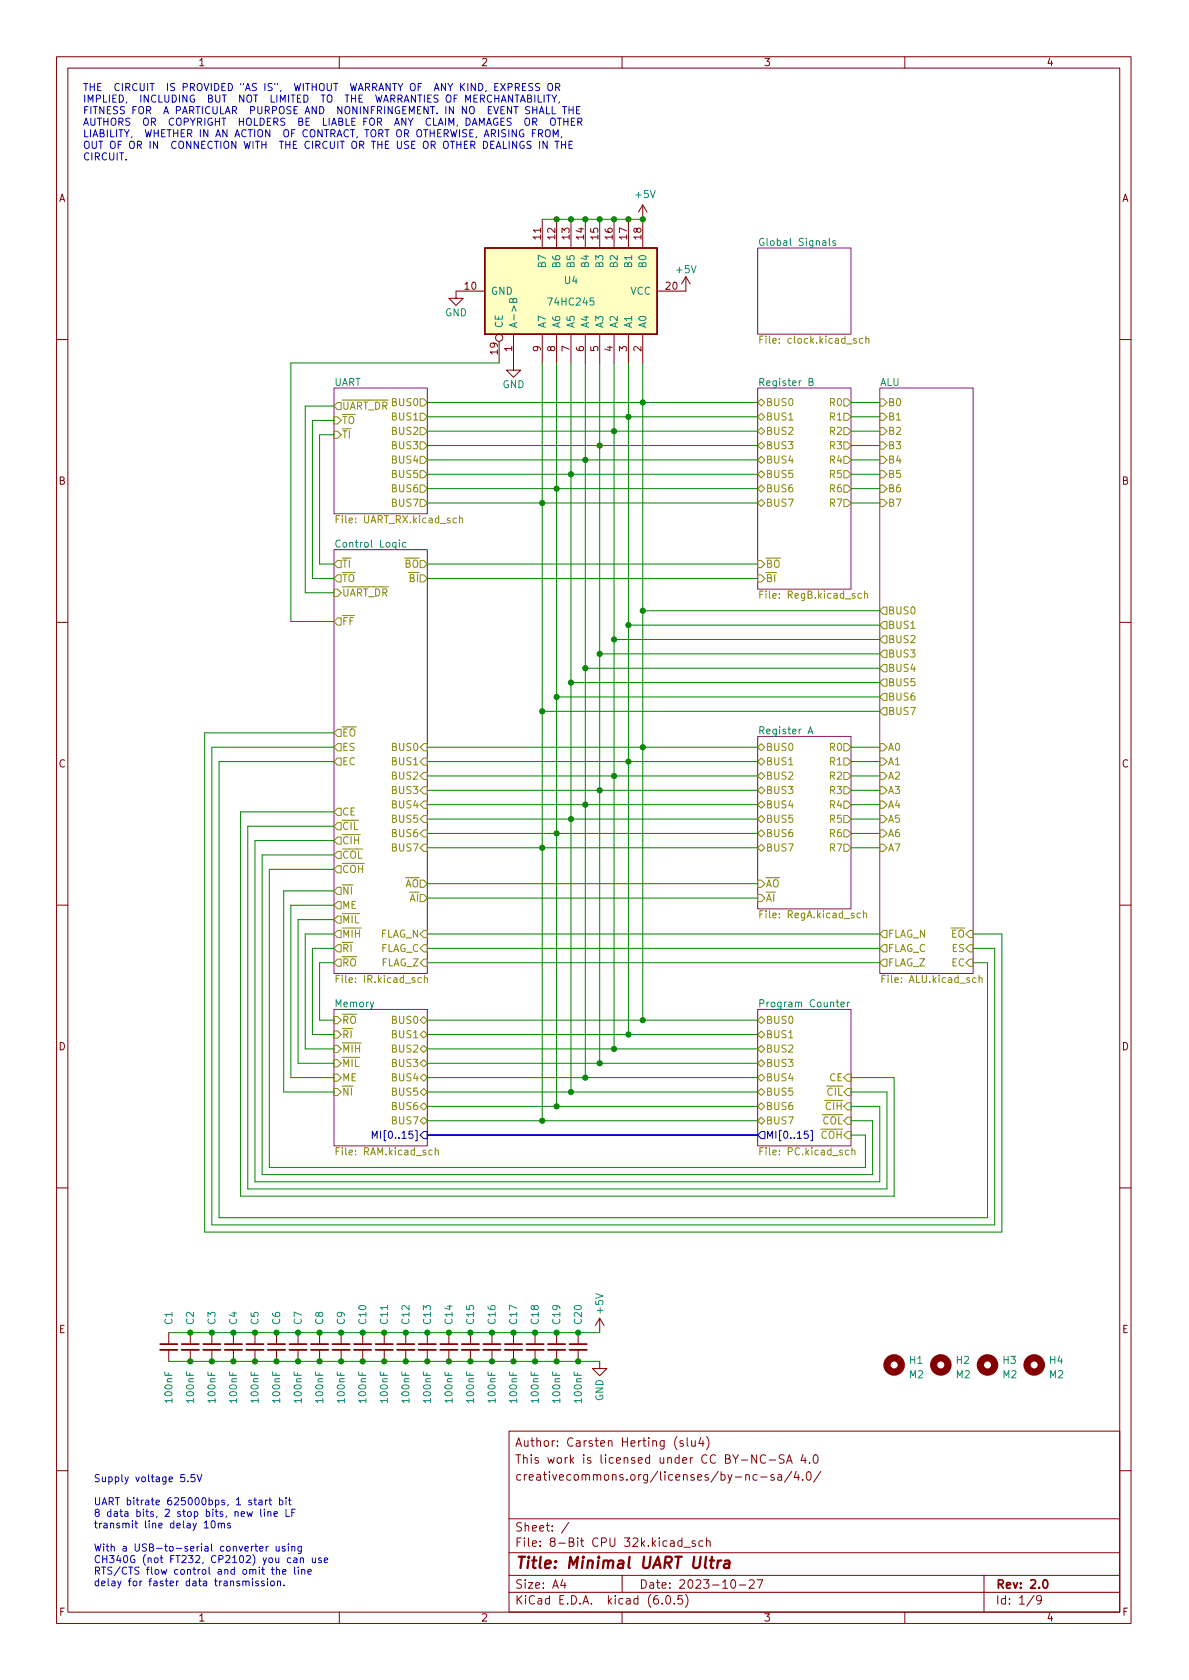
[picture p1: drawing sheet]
<svg xmlns="http://www.w3.org/2000/svg" width="210mm" height="297mm" viewBox="0 0 210 297" stroke-linecap="round" stroke-linejoin="round" font-family="sans-serif">
<defs><g id="words">
<text font-size="2.8" fill="#840000" x="91" y="277.3">Title: Minimal UART Ultra</text>
<g font-size="2.1" fill="#840000">
<text x="91" y="255.8">Author: Carsten Herting (slu4)</text>
<text x="91" y="261.8">creativecommons.org/licenses/by-nc-sa/4.0/</text>
<text x="91" y="258.8">This work is licensed under CC BY-NC-SA 4.0</text>
<text x="91" y="273.5">File: 8-Bit CPU 32k.kicad_sch</text>
<text x="91" y="270.8">Sheet: /</text>
<text x="91" y="280.9">Size: A4</text>
<text x="113" y="280.9">Date: 2023-10-27</text>
<text x="176" y="280.9">Rev: 2.0</text>
<text x="91" y="283.7">KiCad E.D.A. kicad (6.0.5)</text>
<text x="176" y="283.7">Id: 1/9</text>
</g>
<g font-size="1.8" fill="#840000">
<text x="35" y="11.7">1</text>
<text x="85" y="11.7">2</text>
<text x="135" y="11.7">3</text>
<text x="185" y="11.7">4</text>
<text x="10.3" y="35.7">A</text>
<text x="198.4" y="35.7">A</text>
<text x="95.6" y="42.3" transform="rotate(-90 95.6 42.3)">11</text>
<text x="98.2" y="42.3" transform="rotate(-90 98.2 42.3)">12</text>
<text x="100.7" y="42.3" transform="rotate(-90 100.7 42.3)">13</text>
<text x="103.3" y="42.3" transform="rotate(-90 103.3 42.3)">14</text>
<text x="105.8" y="42.3" transform="rotate(-90 105.8 42.3)">15</text>
<text x="108.3" y="42.3" transform="rotate(-90 108.3 42.3)">16</text>
<text x="110.9" y="42.3" transform="rotate(-90 110.9 42.3)">17</text>
<text x="113.4" y="42.3" transform="rotate(-90 113.4 42.3)">18</text>
<text x="82.2" y="51.2">10</text>
<text x="117.8" y="51.2">20</text>
<text x="88" y="62.6" transform="rotate(-90 88 62.6)">19</text>
<text x="90.6" y="62.1" transform="rotate(-90 90.6 62.1)">1</text>
<text x="95.6" y="62.1" transform="rotate(-90 95.6 62.1)">9</text>
<text x="98.2" y="62.1" transform="rotate(-90 98.2 62.1)">8</text>
<text x="100.7" y="62.1" transform="rotate(-90 100.7 62.1)">7</text>
<text x="103.3" y="62.1" transform="rotate(-90 103.3 62.1)">6</text>
<text x="105.8" y="62.1" transform="rotate(-90 105.8 62.1)">5</text>
<text x="108.3" y="62.1" transform="rotate(-90 108.3 62.1)">4</text>
<text x="110.9" y="62.1" transform="rotate(-90 110.9 62.1)">3</text>
<text x="113.4" y="62.1" transform="rotate(-90 113.4 62.1)">2</text>
<text x="10.3" y="85.7">B</text>
<text x="198.4" y="85.7">B</text>
<text x="10.3" y="135.7">C</text>
<text x="198.4" y="135.7">C</text>
<text x="10.3" y="185.7">D</text>
<text x="198.4" y="185.7">D</text>
<text x="10.4" y="235.7">E</text>
<text x="198.4" y="235.7">E</text>
<text x="10.4" y="285.7">F</text>
<text x="35" y="286.7">1</text>
<text x="85" y="286.7">2</text>
<text x="135" y="286.7">3</text>
<text x="185" y="286.7">4</text>
<text x="198.5" y="285.7">F</text>
</g>
<g font-size="1.8" fill="#0000c2">
<text x="14.6" y="16.1">THE CIRCUIT IS PROVIDED &quot;AS IS&quot;, WITHOUT WARRANTY OF ANY KIND, EXPRESS OR</text>
<text x="14.6" y="18.1">IMPLIED, INCLUDING BUT NOT LIMITED TO THE WARRANTIES OF MERCHANTABILITY,</text>
<text x="14.6" y="20.2">FITNESS FOR A PARTICULAR PURPOSE AND NONINFRINGEMENT. IN NO EVENT SHALL THE</text>
<text x="14.6" y="22.2">AUTHORS OR COPYRIGHT HOLDERS BE LIABLE FOR ANY CLAIM, DAMAGES OR OTHER</text>
<text x="14.6" y="24.3">LIABILITY, WHETHER IN AN ACTION OF CONTRACT, TORT OR OTHERWISE, ARISING FROM,</text>
<text x="14.6" y="26.3">OUT OF OR IN CONNECTION WITH THE CIRCUIT OR THE USE OR OTHER DEALINGS IN THE</text>
<text x="14.6" y="28.4">CIRCUIT.</text>
<text x="16.5" y="262">Supply voltage 5.5V</text>
<text x="16.5" y="266.1">UART bitrate 625000bps, 1 start bit</text>
<text x="16.5" y="268.2">8 data bits, 2 stop bits, new line LF</text>
<text x="16.5" y="270.2">transmit line delay 10ms</text>
<text x="16.5" y="274.3">With a USB-to-serial converter using</text>
<text x="16.5" y="276.4">CH340G (not FT232, CP2102) you can use</text>
<text x="16.5" y="278.4">RTS/CTS flow control and omit the line</text>
<text x="16.5" y="280.4">delay for faster data transmission.</text>
</g>
<g font-size="1.8" fill="#008484">
<text x="112.4" y="35">+5V</text>
<text x="96.5" y="47.1" transform="rotate(-90 96.5 47.1)">B7</text>
<text x="99.1" y="47.1" transform="rotate(-90 99.1 47.1)">B6</text>
<text x="101.6" y="47.1" transform="rotate(-90 101.6 47.1)">B5</text>
<text x="104.1" y="47.1" transform="rotate(-90 104.1 47.1)">B4</text>
<text x="106.7" y="47.1" transform="rotate(-90 106.7 47.1)">B3</text>
<text x="109.2" y="47.1" transform="rotate(-90 109.2 47.1)">B2</text>
<text x="111.8" y="47.1" transform="rotate(-90 111.8 47.1)">B1</text>
<text x="114.3" y="47.1" transform="rotate(-90 114.3 47.1)">B0</text>
<text x="134.9" y="43.5">Global Signals</text>
<text x="86.7" y="52.1">GND</text>
<text x="99.8" y="50.2">U4</text>
<text x="111.5" y="52.1">VCC</text>
<text x="119.7" y="48.3">+5V</text>
<text x="78.7" y="55.9">GND</text>
<text x="88.9" y="58.1" transform="rotate(-90 88.9 58.1)">CE</text>
<text x="91.4" y="58.1" transform="rotate(-90 91.4 58.1)">A-&gt;B</text>
<text x="96.5" y="58.1" transform="rotate(-90 96.5 58.1)">A7</text>
<text x="97.2" y="54">74HC245</text>
<text x="99.1" y="58.1" transform="rotate(-90 99.1 58.1)">A6</text>
<text x="101.6" y="58.1" transform="rotate(-90 101.6 58.1)">A5</text>
<text x="104.1" y="58.1" transform="rotate(-90 104.1 58.1)">A4</text>
<text x="106.7" y="58.1" transform="rotate(-90 106.7 58.1)">A3</text>
<text x="109.2" y="58.1" transform="rotate(-90 109.2 58.1)">A2</text>
<text x="111.8" y="58.1" transform="rotate(-90 111.8 58.1)">A1</text>
<text x="114.3" y="58.1" transform="rotate(-90 114.3 58.1)">A0</text>
<text x="59" y="68.2">UART</text>
<text x="88.8" y="68.6">GND</text>
<text x="134.6" y="68.2">Register B</text>
<text x="155.6" y="68.2">ALU</text>
<text x="59.8" y="96.8">Control Logic</text>
<text x="134.5" y="129.8">Register A</text>
<text x="59.3" y="178.1">Memory</text>
<text x="134.9" y="178.1">Program Counter</text>
<text x="106.7" y="232.1" transform="rotate(-90 106.7 232.1)">+5V</text>
<text x="30.5" y="234.2" transform="rotate(-90 30.5 234.2)">C1</text>
<text x="34.3" y="234.2" transform="rotate(-90 34.3 234.2)">C2</text>
<text x="38.1" y="234.2" transform="rotate(-90 38.1 234.2)">C3</text>
<text x="41.9" y="234.2" transform="rotate(-90 41.9 234.2)">C4</text>
<text x="45.7" y="234.2" transform="rotate(-90 45.7 234.2)">C5</text>
<text x="49.5" y="234.2" transform="rotate(-90 49.5 234.2)">C6</text>
<text x="53.3" y="234.2" transform="rotate(-90 53.3 234.2)">C7</text>
<text x="57.1" y="234.2" transform="rotate(-90 57.1 234.2)">C8</text>
<text x="61" y="234.2" transform="rotate(-90 61 234.2)">C9</text>
<text x="64.8" y="234" transform="rotate(-90 64.8 234)">C10</text>
<text x="68.6" y="234" transform="rotate(-90 68.6 234)">C11</text>
<text x="72.4" y="234" transform="rotate(-90 72.4 234)">C12</text>
<text x="76.2" y="234" transform="rotate(-90 76.2 234)">C13</text>
<text x="80" y="234" transform="rotate(-90 80 234)">C14</text>
<text x="83.8" y="234" transform="rotate(-90 83.8 234)">C15</text>
<text x="87.6" y="234" transform="rotate(-90 87.6 234)">C16</text>
<text x="91.4" y="234" transform="rotate(-90 91.4 234)">C17</text>
<text x="95.2" y="234" transform="rotate(-90 95.2 234)">C18</text>
<text x="99.1" y="234" transform="rotate(-90 99.1 234)">C19</text>
<text x="102.9" y="234" transform="rotate(-90 102.9 234)">C20</text>
<text x="160.8" y="243.7">M2</text>
<text x="160.9" y="241.1">H1</text>
<text x="169.1" y="243.7">M2</text>
<text x="169.1" y="241.1">H2</text>
<text x="177.3" y="243.7">M2</text>
<text x="177.4" y="241.1">H3</text>
<text x="185.6" y="243.7">M2</text>
<text x="185.6" y="241.1">H4</text>
<text x="30.5" y="247.9" transform="rotate(-90 30.5 247.9)">100nF</text>
<text x="34.3" y="247.9" transform="rotate(-90 34.3 247.9)">100nF</text>
<text x="38.1" y="247.9" transform="rotate(-90 38.1 247.9)">100nF</text>
<text x="41.9" y="247.9" transform="rotate(-90 41.9 247.9)">100nF</text>
<text x="45.7" y="247.9" transform="rotate(-90 45.7 247.9)">100nF</text>
<text x="49.5" y="247.9" transform="rotate(-90 49.5 247.9)">100nF</text>
<text x="53.3" y="247.9" transform="rotate(-90 53.3 247.9)">100nF</text>
<text x="57.1" y="247.9" transform="rotate(-90 57.1 247.9)">100nF</text>
<text x="61" y="247.9" transform="rotate(-90 61 247.9)">100nF</text>
<text x="64.8" y="247.9" transform="rotate(-90 64.8 247.9)">100nF</text>
<text x="68.6" y="247.9" transform="rotate(-90 68.6 247.9)">100nF</text>
<text x="72.4" y="247.9" transform="rotate(-90 72.4 247.9)">100nF</text>
<text x="76.2" y="247.9" transform="rotate(-90 76.2 247.9)">100nF</text>
<text x="80" y="247.9" transform="rotate(-90 80 247.9)">100nF</text>
<text x="83.8" y="247.9" transform="rotate(-90 83.8 247.9)">100nF</text>
<text x="87.6" y="247.9" transform="rotate(-90 87.6 247.9)">100nF</text>
<text x="91.4" y="247.9" transform="rotate(-90 91.4 247.9)">100nF</text>
<text x="95.2" y="247.9" transform="rotate(-90 95.2 247.9)">100nF</text>
<text x="99.1" y="247.9" transform="rotate(-90 99.1 247.9)">100nF</text>
<text x="102.9" y="247.9" transform="rotate(-90 102.9 247.9)">100nF</text>
<text x="106.7" y="247.7" transform="rotate(-90 106.7 247.7)">GND</text>
</g>
<g font-size="1.8" fill="#848400">
<text x="135.2" y="60.7">File: clock.kicad_sch</text>
<text x="69.5" y="71.8">BUS0</text>
<text x="135.4" y="71.8">BUS0</text>
<text x="146.9" y="71.8">R0</text>
<text x="156.9" y="71.8">B0</text>
<text x="60.4" y="75">~{TO}</text>
<text x="60.4" y="72.4">~{UART_DR}</text>
<text x="60.4" y="77.5">~{TI}</text>
<text x="69.5" y="74.3">BUS1</text>
<text x="69.5" y="76.9">BUS2</text>
<text x="135.4" y="74.3">BUS1</text>
<text x="135.4" y="76.9">BUS2</text>
<text x="146.9" y="74.3">R1</text>
<text x="146.9" y="76.9">R2</text>
<text x="156.9" y="74.3">B1</text>
<text x="156.9" y="76.9">B2</text>
<text x="69.5" y="79.4">BUS3</text>
<text x="69.5" y="82">BUS4</text>
<text x="135.4" y="79.4">BUS3</text>
<text x="135.4" y="82">BUS4</text>
<text x="146.9" y="79.4">R3</text>
<text x="146.9" y="82">R4</text>
<text x="156.9" y="79.4">B3</text>
<text x="156.9" y="82">B4</text>
<text x="69.5" y="84.5">BUS5</text>
<text x="69.5" y="87">BUS6</text>
<text x="69.5" y="89.6">BUS7</text>
<text x="135.4" y="84.5">BUS5</text>
<text x="135.4" y="87">BUS6</text>
<text x="135.4" y="89.6">BUS7</text>
<text x="146.9" y="84.5">R5</text>
<text x="146.9" y="87">R6</text>
<text x="146.9" y="89.6">R7</text>
<text x="156.9" y="84.5">B5</text>
<text x="156.9" y="87">B6</text>
<text x="156.9" y="89.6">B7</text>
<text x="59.9" y="92.5">File: UART_RX.kicad_sch</text>
<text x="60.4" y="100.4">~{TI}</text>
<text x="70.2" y="100.4">~{BO}</text>
<text x="135.4" y="100.4">~{BO}</text>
<text x="60.4" y="102.9">~{TO}</text>
<text x="60.4" y="105.4">~{UART_DR}</text>
<text x="71" y="102.9">~{BI}</text>
<text x="135" y="105.8">File: RegB.kicad_sch</text>
<text x="135.4" y="102.9">~{BI}</text>
<text x="60.4" y="110.5">~{FF}</text>
<text x="156.9" y="108.6">BUS0</text>
<text x="156.9" y="111.2">BUS1</text>
<text x="156.9" y="113.7">BUS2</text>
<text x="156.9" y="116.2">BUS3</text>
<text x="156.9" y="118.8">BUS4</text>
<text x="156.9" y="121.3">BUS5</text>
<text x="156.9" y="123.9">BUS6</text>
<text x="60.4" y="130.2">~{EO}</text>
<text x="156.9" y="126.4">BUS7</text>
<text x="60.4" y="132.8">ES</text>
<text x="60.4" y="135.3">EC</text>
<text x="69.5" y="132.8">BUS0</text>
<text x="69.5" y="135.3">BUS1</text>
<text x="69.5" y="137.8">BUS2</text>
<text x="135.4" y="132.8">BUS0</text>
<text x="135.4" y="135.3">BUS1</text>
<text x="135.4" y="137.8">BUS2</text>
<text x="146.9" y="132.8">R0</text>
<text x="146.9" y="135.3">R1</text>
<text x="146.9" y="137.8">R2</text>
<text x="156.9" y="132.8">A0</text>
<text x="156.9" y="135.3">A1</text>
<text x="156.9" y="137.8">A2</text>
<text x="69.5" y="140.4">BUS3</text>
<text x="69.5" y="142.9">BUS4</text>
<text x="135.4" y="140.4">BUS3</text>
<text x="135.4" y="142.9">BUS4</text>
<text x="146.9" y="140.4">R3</text>
<text x="146.9" y="142.9">R4</text>
<text x="156.9" y="140.4">A3</text>
<text x="156.9" y="142.9">A4</text>
<text x="60.4" y="146.7">~{CIL}</text>
<text x="60.4" y="149.3">~{CIH}</text>
<text x="60.4" y="144.2">CE</text>
<text x="69.5" y="145.5">BUS5</text>
<text x="69.5" y="148">BUS6</text>
<text x="135.4" y="145.5">BUS5</text>
<text x="135.4" y="148">BUS6</text>
<text x="146.9" y="145.5">R5</text>
<text x="146.9" y="148">R6</text>
<text x="156.9" y="145.5">A5</text>
<text x="156.9" y="148">A6</text>
<text x="60.4" y="151.8">~{COL}</text>
<text x="60.4" y="154.3">~{COH}</text>
<text x="69.5" y="150.5">BUS7</text>
<text x="135.4" y="150.5">BUS7</text>
<text x="146.9" y="150.5">R7</text>
<text x="156.9" y="150.5">A7</text>
<text x="60.4" y="158.2">~{NI}</text>
<text x="60.4" y="160.7">ME</text>
<text x="70.2" y="156.9">~{AO}</text>
<text x="71" y="159.4">~{AI}</text>
<text x="135.4" y="159.4">~{AI}</text>
<text x="135.4" y="156.9">~{AO}</text>
<text x="60.4" y="163.2">~{MIL}</text>
<text x="60.4" y="165.8">~{MIH} FLAG_N</text>
<text x="134.9" y="162.3">File: RegA.kicad_sch</text>
<text x="156.9" y="165.8">FLAG_N</text>
<text x="166.8" y="165.8">~{EO}</text>
<text x="60" y="173.8">File: IR.kicad_sch</text>
<text x="60.4" y="170.9">~{RO}</text>
<text x="60.4" y="168.3">~{RI}</text>
<text x="67.1" y="168.3">FLAG_C</text>
<text x="67.3" y="170.9">FLAG_Z</text>
<text x="156.4" y="173.8">File: ALU.kicad_sch</text>
<text x="156.9" y="168.3">FLAG_C</text>
<text x="156.9" y="170.9">FLAG_Z</text>
<text x="168.3" y="170.9">EC</text>
<text x="168.4" y="168.3">ES</text>
<text x="60.4" y="181">~{RO}</text>
<text x="60.4" y="183.6">~{RI}</text>
<text x="69.5" y="181">BUS0</text>
<text x="69.5" y="183.6">BUS1</text>
<text x="135.4" y="183.6">BUS1</text>
<text x="135.4" y="181">BUS0</text>
<text x="60.4" y="191.2">ME</text>
<text x="60.4" y="186.1">~{MIH}</text>
<text x="60.4" y="188.6">~{MIL}</text>
<text x="69.5" y="186.1">BUS2</text>
<text x="69.5" y="188.6">BUS3</text>
<text x="69.5" y="191.2">BUS4</text>
<text x="135.4" y="188.6">BUS3</text>
<text x="135.4" y="186.1">BUS2</text>
<text x="135.4" y="191.2">BUS4</text>
<text x="146.7" y="191.2">CE</text>
<text x="60.4" y="193.7">~{NI}</text>
<text x="69.5" y="193.7">BUS5</text>
<text x="69.5" y="196.3">BUS6</text>
<text x="135.4" y="196.3">BUS6</text>
<text x="135.4" y="193.7">BUS5</text>
<text x="144.7" y="196.3">~{CIH}</text>
<text x="144.9" y="193.7">~{CIL}</text>
<text x="69.5" y="198.8">BUS7</text>
<text x="135.4" y="198.8">BUS7</text>
<text x="144" y="198.8">~{COL}</text>
<text x="59.9" y="204.3">File: RAM.kicad_sch</text>
<text x="135" y="204.3">File: PC.kicad_sch</text>
</g>
<g font-size="1.8" fill="#000084">
<text x="67.1" y="201.3">MI[0..15]</text>
<text x="135.4" y="201.3">MI[0..15]</text>
<text x="143.8" y="201.3">~{COH}</text>
</g>
</g></defs>
<g fill="none" stroke="#840000" stroke-width=".18">
<path d="M10 10h190v277h-190zM12 12h186v273h-186zM60 10v2M110 10v2M160 10v2M95.9 38.8v5.1M98.4 38.8v5.1M101 38.8v5.1M103.5 38.8v5.1M106 38.8v5.1M108.6 38.8v5.1M111.1 38.8v5.1"/>
<path d="M113.7 36.2v7.7M113.7 36.2l-.8 1.3M113.7 36.2l.7 1.3M85.7 51.5h-5.1v1.2h1.3l-1.3 1.3-1.2-1.3h1.2M90.8 59.1v6.3h1.3l-1.3 1.3-1.3-1.3h1.3M95.9 59.1v5.1M98.4 59.1v5.1M101 59.1v5.1M103.5 59.1v5.1M106 59.1v5.1M108.6 59.1v5.1M111.1 59.1v5.1"/>
<path d="M113.7 59.1v5.1M121.3 48.9l-.8 1.3M121.3 48.9v2.6h-5.1M121.3 48.9l.7 1.3M10 60h2M88.3 60.4v3.8M198 60h2M10 110h2M198 110h2M10 160h2M198 160h2M10 210h2"/>
<path d="M198 210h2M29.8 235.6v2.1M29.8 238.7v2M33.7 235.6v2.1M33.7 238.7v2M37.5 235.6v2.1M37.5 238.7v2M41.3 235.6v2.1M41.3 238.7v2M45.1 235.6v2.1M45.1 238.7v2M48.9 235.6v2.1"/>
<path d="M48.9 238.7v2M52.7 235.6v2.1M52.7 238.7v2M56.5 235.6v2.1M56.5 238.7v2M60.3 235.6v2.1M60.3 238.7v2M64.1 235.6v2.1M64.1 238.7v2M67.9 235.6v2.1M67.9 238.7v2M71.8 235.6v2.1"/>
<path d="M71.8 238.7v2M75.6 235.6v2.1M75.6 238.7v2M79.4 235.6v2.1M79.4 238.7v2M83.2 235.6v2.1M83.2 238.7v2M87 235.6v2.1M87 238.7v2M90.8 235.6v2.1M90.8 238.7v2M94.6 235.6v2.1"/>
<path d="M94.6 238.7v2M98.4 235.6v2.1M98.4 238.7v2M102.2 235.6v2.1M102.2 238.7v2M106 233.1l.8 1.3M106 233.1v2.5M106 233.1l-.7 1.3M90 253h108v32h-108zM106 240.7v1.3h1.3l-1.3 1.2-1.2-1.2h1.2M119.7 254a1.72 1.72 0 0 0 0 2.3M120.8 254.8l-.4-.1-.2 .2 .1 .2 .5 .2v.3h-.6"/>
<path d="M121.5 254.2v1.3l.2 .2M122.3 254.7l.1 .9 .3 .1 .2-.1M122.9 254.7v1M123.9 254.1l-.3 1.1h.9M124.3 254.7v1M124.9 254a1.72 1.72 0 0 1 0 2.3M135.4 257.4a.6 .6 0 0 0-.8 0 .6 .6 0 0 0-.2 .7 .56 .56 0 0 0 .3 .5 .56 .56 0 0 0 .7 0M136 258.1h1.2M138.7 257.3l-.6-.1-.3 .3 .1 .4 .7 .2v.5l-.2 .1-.6-.1M139.1 258.7l.5-1.5 .5 1.5M139.2 258.3h.7M142 257.1l-.3 1.1h.9"/>
<path d="M142.4 257.7v1M143.2 258.6v.1M143.9 257.4l.3-.2a.81 .81 0 0 1 .5 .6 .81 .81 0 0 1-.3 .8l-.1 .1a.81 .81 0 0 1-.4-1.3zM10 260h2M90 278.5h108M90 274.5h108M90 268.5h108M99.5 279.2l-.3 1.1h.9M99.9 279.8v1M100.6 269.1l-1.3 2M110 278.5v3M120.6 272.5l-.4-.1-.3 .3v.4l.1 .2h.6"/>
<path d="M120.6 271.9v1.5M120.9 273.6h1.2M122.9 272.5l-.3-.1-.2 .2v.2l.5 .2v.3h-.5M124.3 272.5l-.4-.1-.3 .3v.4l.1 .2h.6M124.9 272.6l.3-.2 .3 .1 .1 .9M124.9 271.9v1.5M129.4 279.4l.2-.1a.81 .81 0 0 1 .6 .6 .81 .81 0 0 1-.3 .8l-.2 .1a.81 .81 0 0 1-.6-.6 .81 .81 0 0 1 .3-.8zM132.5 279.5l.6-.2 .2 .2 .1 .2-1 1.1h1M133.9 279.3h1l-.7 1.5M133.9 260.8l-.5-.1-.2 .3v.4l.1 .2h.6M134.5 261.1h1.2M136.9 260.8l-.4-.1-.2 .2 .1 .2 .5 .2v.3h-.6"/>
<path d="M137.6 260.8h.6v.9M138.2 261.1h-.5a.29 .29 0 0 0-.2 .3 .29 .29 0 0 0 .2 .3l.5-.1M140 260.1l-1.3 2M140.8 260.1l-.4 1.1h1M141.2 260.7v1M141.9 261.6v.1M142.7 260.4l.2-.2a.81 .81 0 0 1 .6 .6 .81 .81 0 0 1-.3 .8l-.1 .1a.81 .81 0 0 1-.4-1.3zM145.2 260.1l-1.3 2M174 278.5v6.5M198 260h2M60 285v2M90 281.5h108"/>
<path d="M110 285v2M117.1 283.5v.1M117.9 282.2l.2-.1a.81 .81 0 0 1 .6 .6 .81 .81 0 0 1-.3 .8l-.2 .1a.81 .81 0 0 1-.6-.6 .81 .81 0 0 1 .3-.8zM119.2 283.5v.1M120.7 282.1h-.8v.7l.2-.1 .5 .1 .1 .2v.5l-.3 .1-.5-.1M121.2 281.9a1.72 1.72 0 0 1 0 2.3M130.7 280.2h1.2M160 285v2M182.9 282l-1.3 2M184.2 282.8l-.3 .2h-.3l-.3-.2 .1-.6 .5-.1 .2 .2a.99 .99 0 0 1-.4 1.3h-.3"/>
<circle cx="88.3" cy="59.7" r=".63"/>
</g>
<g fill="none" stroke="#840000" stroke-width=".3">
<path d="M28.3 237.7h3.1M32.1 237.7h3.1M35.9 237.7h3.1M39.8 237.7h3M43.6 237.7h3M47.4 237.7h3M51.2 237.7h3M55 237.7h3M58.8 237.7h3M62.6 237.7h3.1M66.4 237.7h3.1M70.2 237.7h3.1"/>
<path d="M74 237.7h3.1M77.9 237.7h3M81.7 237.7h3M85.5 237.7h3M89.3 237.7h3M93.1 237.7h3M96.9 237.7h3M100.7 237.7h3.1M184.6 279.5l.2-.2a.81 .81 0 0 1 .6 .6 .81 .81 0 0 1-.3 .8l-.2 .1a.81 .81 0 0 1-.3-1.3z"/>
</g>
<path d="M125.5 275.9h.8M125.9 275.2l-.2 1.8 .1 .1 .3 .1M127 275.9l-.2 1.3M127.5 275.9l-.4 .1-.2 .3M128.2 276l.2-.1 .6 .1-.1 1.2M129 276.4l-.7 .1a.4 .4 0 0 0-.3 .3 .4 .4 0 0 0 .2 .4l.7-.1" fill="none" stroke="#840000" stroke-width=".4"/>
<g fill="#fff" stroke="#fff" stroke-width=".18">
<path d="M59.1 178.5h16.5v24.1h-16.5z"/>
<path d="M134 178.5h16.5v24.1h-16.5z"/>
<path d="M59.1 68.6h16.5v22.2h-16.5z"/>
<path d="M134 130.2h16.5v30.5h-16.5z"/>
<path d="M134 43.9h16.5v15.2h-16.5z"/>
<path d="M59.1 97.2h16.5v74.9h-16.5z"/>
<path d="M155.6 68.6h16.5v103.5h-16.5z"/>
<path d="M134 68.6h16.5v35.6h-16.5z"/>
</g>
<path d="M134 43.9h16.5v15.2h-16.5zM59.1 68.6h16.5v22.2h-16.5zM134 68.6h16.5v35.6h-16.5zM155.6 68.6h16.5v103.5h-16.5zM59.1 97.2h16.5v74.9h-16.5zM134 130.2h16.5v30.5h-16.5zM59.1 178.5h16.5v24.1h-16.5zM134 178.5h16.5v24.1h-16.5z" fill="none" stroke="#840084" stroke-width=".18"/>
<g fill="none" stroke="#848400" stroke-width=".18">
<path d="M135 59.4h-.6v1.3M152.6 59.9l-.4-.1-.2 .3 .1 .5h.5M153.1 60l.2-.2 .3 .1 .1 .8M153.1 59.4v1.3M59.1 73.7h.6l.6 .6-.6 .7h-.6zM59.1 76.2h.6l.6 .7-.6 .6h-.6zM59.7 71.2h.6v1.2h-.6l-.6-.6zM74.3 70.5h.6l.7 .7-.7 .6h-.6zM74.3 73.1h.6l.7 .6-.7 .6h-.6zM74.3 75.6h.6l.7 .6-.7 .7h-.6zM74.3 78.1h.6l.7 .7-.7 .6h-.6zM134 71.2l.6-.7 .7 .7-.7 .6z"/>
<path d="M134 73.7l.6-.6 .7 .6-.7 .6zM134 76.2l.6-.6 .7 .6-.7 .7zM134 78.8l.6-.7 .7 .7-.7 .6zM134.4 60h.4M149.2 70.5h.7l.6 .7-.6 .6h-.7zM149.2 73.1h.7l.6 .6-.6 .6h-.7zM149.2 75.6h.7l.6 .6-.6 .7h-.7zM149.2 78.1h.7l.6 .7-.6 .6h-.7zM155.6 70.5h.6l.6 .7-.6 .6h-.6zM155.6 73.1h.6l.6 .6-.6 .6h-.6zM155.6 75.6h.6l.6 .6-.6 .7h-.6zM155.6 78.1h.6l.6 .7-.6 .6h-.6z"/>
<path d="M59.7 99.1h.6v1.3h-.6l-.6-.7zM74.3 80.7h.6l.7 .6-.7 .7h-.6zM74.3 83.2h.6l.7 .7-.7 .6h-.6zM74.3 85.8h.6l.7 .6-.7 .6h-.6zM74.3 88.3h.6l.7 .6-.7 .7h-.6zM74.3 99.1h.6l.7 .6-.7 .7h-.6zM81.3 91.7l.2-.1 .3 .1v.7M81.3 91.2v1.2M134 81.3l.6-.6 .7 .6-.7 .7zM134 86.4l.6-.6 .7 .6-.7 .6zM134 88.9l.6-.6 .7 .6-.7 .7zM134 99.1h.6l.7 .6-.7 .7h-.6z"/>
<path d="M134.6 83.2l.7 .7-.7 .6-.6-.6zM149.2 80.7h.7l.6 .6-.6 .7h-.7zM149.2 83.2h.7l.6 .7-.6 .6h-.7zM149.2 85.8h.7l.6 .6-.6 .6h-.7zM149.2 88.3h.7l.6 .6-.6 .7h-.7zM155.6 80.7h.6l.6 .6-.6 .7h-.6zM155.6 83.2h.6l.6 .7-.6 .6h-.6zM155.6 85.8h.6l.6 .6-.6 .6h-.6zM155.6 88.3h.6l.6 .6-.6 .7h-.6zM59.1 102.3l.6-.7h.6v1.3h-.6zM59.1 104.2h.6l.6 .6-.6 .6h-.6zM59.7 109.3h.6v1.2h-.6l-.6-.6z"/>
<path d="M74.3 101.6h.6l.7 .7-.7 .6h-.6zM134 101.6h.6l.7 .7-.7 .6h-.6zM134.4 105.1h.4M135 104.5h-.6v1.3M152.3 105l-.3-.1-.3 .3 .1 .5h.5M152.9 105l.2-.1 .3 .1v.8M152.9 104.5v1.3M156.2 107.4h.6v1.2h-.6l-.6-.6zM156.2 109.9h.6v1.3h-.6l-.6-.7zM156.2 112.4h.6v1.3h-.6l-.6-.6zM156.2 115h.6v1.2h-.6l-.6-.6zM156.2 117.5h.6v1.3h-.6l-.6-.7z"/>
<path d="M59.1 132.1l.6-.6h.6v1.3h-.6zM59.7 128.9h.6v1.3h-.6l-.6-.6zM59.7 134h.6v1.3h-.6l-.6-.6zM74.3 132.1l.6-.6h.7v1.3h-.7zM74.3 137.2l.6-.6h.7v1.2h-.7zM74.9 134h.7v1.3h-.7l-.6-.6zM74.9 139.1h.7v1.3h-.7l-.6-.7zM134 132.1l.6-.6 .7 .6-.7 .7zM134 134.7l.6-.7 .7 .7-.7 .6zM134 137.2l.6-.6 .7 .6-.7 .6zM134 139.7l.6-.6 .7 .6-.7 .7zM149.2 131.5h.7l.6 .6-.6 .7h-.7z"/>
<path d="M149.2 134h.7l.6 .7-.6 .6h-.7zM149.2 136.6h.7l.6 .6-.6 .6h-.7zM149.2 139.1h.7l.6 .6-.6 .7h-.7zM155.6 131.5h.6l.6 .6-.6 .7h-.6zM155.6 134h.6l.6 .7-.6 .6h-.6zM155.6 136.6h.6l.6 .6-.6 .6h-.6zM155.6 139.1h.6l.6 .6-.6 .7h-.6zM156.2 120.1h.6v1.2h-.6l-.6-.6zM156.2 122.6h.6v1.3h-.6l-.6-.7zM156.2 125.1h.6v1.3h-.6l-.6-.6zM59.1 148.6l.6-.6h.6v1.3h-.6zM59.1 143.5l.6-.6h.6v1.3h-.6z"/>
<path d="M59.7 156.9h.6v1.3h-.6l-.6-.7zM59.7 145.5h.6v1.2h-.6l-.6-.6zM59.7 150.5h.6v1.3h-.6l-.6-.6zM59.7 153.1h.6v1.2h-.6l-.6-.6zM74.3 142.3l.6-.7h.7v1.3h-.7zM74.3 158.2h.6l.7 .6-.7 .6h-.6zM74.3 155.6h.6l.7 .6-.7 .7h-.6zM74.3 149.9l.6-.6h.7v1.2h-.7zM74.9 144.2h.7v1.3h-.7l-.6-.7zM74.9 146.7h.7v1.3h-.7l-.6-.6zM134 142.3l.6-.7 .7 .7-.7 .6zM134 144.8l.6-.6 .7 .6-.7 .7z"/>
<path d="M134 147.4l.6-.7 .7 .7-.7 .6zM134 149.9l.6-.6 .7 .6-.7 .6zM134 158.2h.6l.7 .6-.7 .6h-.6zM134 155.6h.6l.7 .6-.7 .7h-.6zM149.2 141.6h.7l.6 .7-.6 .6h-.7zM149.2 144.2h.7l.6 .6-.6 .7h-.7zM149.2 146.7h.7l.6 .7-.6 .6h-.7zM149.2 149.3h.7l.6 .6-.6 .6h-.7zM155.6 141.6h.6l.6 .7-.6 .6h-.6zM155.6 144.2h.6l.6 .6-.6 .7h-.6zM155.6 146.7h.6l.6 .7-.6 .6h-.6zM155.6 149.3h.6l.6 .6-.6 .6h-.6z"/>
<path d="M59.1 179.7h.6l.6 .7-.6 .6h-.6zM59.1 160.1l.6-.7h.6v1.3h-.6zM59.4 173.1h.5M59.7 169.6h.6v1.3h-.6l-.6-.7zM59.7 162h.6v1.2h-.6l-.6-.6zM59.7 164.5h.6v1.3h-.6l-.6-.7zM59.7 167h.6v1.3h-.6l-.6-.6zM60 172.4h-.6v1.3M74.9 167h.7v1.3h-.7l-.6-.6zM74.9 164.5h.7v1.3h-.7l-.6-.7zM74.9 169.6h.7v1.3h-.7l-.6-.7zM75 173l.2-.1h.3l.1 .8"/>
<path d="M75 172.4v1.3M134.4 161.6h.4M135 161h-.6v1.3M152.1 161.5l-.3-.1-.3 .3 .2 .5h.4M152.7 161.6l.2-.2 .3 .1v.8M152.7 161v1.3M156.2 167h.6v1.3h-.6l-.6-.6zM156.2 169.6h.6v1.3h-.6l-.6-.7zM156.2 164.5h.6v1.3h-.6l-.6-.7zM171.4 167h.7v1.3h-.7l-.6-.6zM171.4 169.6h.7v1.3h-.7l-.6-.7zM172.6 172.9h-.4l-.2 .2 .1 .6h.5"/>
<path d="M173.1 173l.2-.1h.3l.1 .8M173.1 172.4v1.3M59.1 189.9h.6l.6 .6-.6 .7h-.6zM59.1 184.8h.6l.6 .7-.6 .6h-.6zM59.1 192.4h.6l.6 .7-.6 .6h-.6zM59.1 187.4h.6l.6 .6-.6 .6h-.6zM59.1 182.3h.6l.6 .6-.6 .7h-.6zM74.3 180.4l.6-.7 .7 .7-.7 .6zM74.3 182.9l.6-.6 .7 .6-.7 .7zM74.3 185.5l.6-.7 .7 .7-.7 .6zM74.3 188l.6-.6 .7 .6-.7 .6zM74.3 190.5l.6-.6 .7 .6-.7 .7z"/>
<path d="M74.3 193.1l.6-.7 .7 .7-.7 .6zM74.3 195.6l.6-.6 .7 .6-.7 .7zM74.3 198.2l.6-.7 .7 .7-.7 .6zM134 188l.6-.6 .7 .6-.7 .6zM134 182.9l.6-.6 .7 .6-.7 .7zM134 180.4l.6-.7 .7 .7-.7 .6zM134 185.5l.6-.7 .7 .7-.7 .6zM134 190.5l.6-.6 .7 .6-.7 .7zM134 195.6l.6-.6 .7 .6-.7 .7zM134 198.2l.6-.7 .7 .7-.7 .6zM134 193.1l.6-.7 .7 .7-.7 .6zM149.2 193.1l.7-.7h.6v1.3h-.6z"/>
<path d="M149.9 189.9h.6v1.3h-.6l-.7-.7zM149.9 197.5h.6v1.3h-.6l-.7-.6zM77 203.5l.2-.1h.3v.8M77 202.9v1.3M134.4 203.5h.4M135 202.9h-.6v1.3M150.6 203.5l.2-.1h.3l.1 .8M150.6 202.9v1.3"/>
</g>
<path d="M65.8 201.3v-1.3l.5 .9 .4-.9v1.3M74.9 200.1h.7v1.2h-.7l-.6-.6zM134.6 200.1h.7v1.2h-.7l-.6-.6zM142.9 200h-.6l-.1 .6 .2-.1h.4l.1 .2v.5l-.2 .1-.5-.1" fill="none" stroke="#000084" stroke-width=".18"/>
<path d="M90.7 53l.3-.3 .3 .1 .1 .2v.5h-1.3l.1-.6 .3-.1 .2 .1v.6M135 42.2a.59 .59 0 0 0-.7 .6 .59 .59 0 0 0 .7 .5l.1-.4h-.2M147.7 42.6h-.3l-.2 .1 .1 .2 .4 .1v.3h-.5M143.1 67.5l.5-.1 .1-.1v-.3l-.6-.1v1.3h.5l.1-.2 .1-.3-.3-.2M71.8 96l-.4-.1-.2 .2 .1 .6h.5M142.9 129.8l.4-1.3 .4 1.3M143 129.4h.6M134.4 177.4h.6l.1-.2-.1-.3-.6-.1v1.2M148.7 177.6l.6-.1-.1-.3h-.3l-.2 .2 .1 .6h.4M149.8 177.2v.8M150.2 177.2l-.4 .2" fill="none" stroke="#008484" stroke-width=".18"/>
<g fill="none" stroke="#840000" stroke-width=".33">
<path d="M28.3 238.7h3.1M32.1 238.7h3.1M35.9 238.7h3.1M39.8 238.7h3M43.6 238.7h3M47.4 238.7h3M51.2 238.7h3M55 238.7h3M58.8 238.7h3M62.6 238.7h3.1M66.4 238.7h3.1M70.2 238.7h3.1"/>
<path d="M74 238.7h3.1M77.9 238.7h3M81.7 238.7h3M85.5 238.7h3M89.3 238.7h3M93.1 238.7h3M96.9 238.7h3M100.7 238.7h3.1"/>
</g>
<g fill="none" stroke="#840000" stroke-width="1.3">
<circle cx="158.1" cy="241.3" r="1.27"/>
<circle cx="166.4" cy="241.3" r="1.27"/>
<circle cx="174.6" cy="241.3" r="1.27"/>
<circle cx="182.9" cy="241.3" r="1.27"/>
</g>
<path d="M85.7 43.9h30.5v15.2h-30.5z" fill="#ffffc2" stroke="#ffffc2" stroke-width=".18"/>
<path d="M85.7 43.9h30.5v15.2h-30.5z" fill="none" stroke="#840000" stroke-width=".25"/>
<g fill="none" stroke="#0000c2" stroke-width=".18">
<path d="M91.1 15.4h.6l.1-.2v-.3l-.7-.1v1.2M91.4 15.4l.4 .6M92 18.1l.5-1.3 .4 1.3M92.2 17.7h.6M92.4 15.4h.4M93 14.8h-.6v1.2h.6M93.3 17.4l.5-.1 .2-.1-.1-.3-.6-.1v1.3h.5l.2-.2v-.3l-.3-.2M94.2 14.8h-.5l-.2 .2 .1 .3 .5 .2v.4l-.1 .1h-.5M94.6 16.8v1.3M95.2 16.8v1.3h.6M95.4 14.8h-.5l-.2 .2 .1 .3 .6 .2v.4l-.2 .1h-.5M95.5 19.7h.6"/>
<path d="M96.2 16.8v1.3M96.6 18.8v1.3h.6M96.6 16.8h.8M97 16.8v1.3M97 14.8h.2a.42 .42 0 0 1 .5 .4v.4a.42 .42 0 0 1-.4 .4 .42 .42 0 0 1-.4-.4v-.4zM97.6 16.8l.4 .7 .4-.7M97.7 18.8v1.3h.6M98 17.5v.6M98.3 15.4h.6l.1-.2-.1-.3-.6-.1v1.2M98.6 15.4l.4 .6M98.9 18l-.1 .2M99.5 18.8h.7"/>
<path d="M99.8 18.8v1.3M100.6 18.8v1.3M100.6 19.4h.7M101.3 18.8v1.3M101.9 19.4h.5M102.6 18.8h-.7v1.3h.7M94.1 23.5h.5M94.2 21.6l.6-.1 .1-.2v-.3l-.7-.1v1.3M94.5 21.6l.4 .6M94.8 22.9h-.7v1.3M95.2 23.6l.6-.1 .2-.1-.1-.3-.7-.2v1.3M95.4 20.1l.4-1.3 .4 1.3"/>
<path d="M95.4 25v1.2M95.5 23.6l.5 .6M96.6 23l.1-.1a.42 .42 0 0 1 .6 .5v.4a.42 .42 0 0 1-.4 .4 .42 .42 0 0 1-.5-.4v-.4zM96.7 25v1.2l-.7-1.2v1.2M97.5 20.9h.2a.42 .42 0 0 1 .5 .4v.4a.42 .42 0 0 1-.4 .5 .42 .42 0 0 1-.4-.5v-.4zM97.8 24.2v-1.3l.5 .9 .4-.9v1.3M98.1 25h.8M98.5 25v1.2M98.6 20.9h.7M98.9 20.9v1.3M99.3 25v1.2M99.3 25.6h.7"/>
<path d="M99.3 24.1l-.1 .3M99.7 20.9v1.3M99.7 21.5h.7M100 25v1.2M100.4 20.9v1.3M100.6 25.6h.4M101 21.5h.5M101.2 25h-.6v1.2h.6M101.6 20.9h-.6v1.3h.6M102.2 21.6l.6-.1 .1-.2v-.3l-.7-.1v1.3M102.5 21.6l.4 .6M33.2 261.9v.1"/>
<path d="M34.4 260.7h-.6v.6l.1-.1 .5 .1 .1 .1-.1 .5-.2 .1-.4-.1M34.9 260.7l.4 1.3 .4-1.3M36.1 269.3l.4-.4v1.3M36.1 270.2h.7M37.5 269l.1-.1a.68 .68 0 0 1 .5 .6 .68 .68 0 0 1-.5 .7l-.1-.2-.2-.3zM38.6 269.4l.2-.1 .3 .1v.8M38.6 269.3v.9M39.1 269.5l.2-.2 .3 .1 .1 .8M40.7 269.4l-.3-.1-.2 .2 .1 .2 .4 .1v.3h-.5M43.5 279.7l.2-.2 .3 .1v.8M43.7 267.3l.2 .8 .3-.6 .2 .6 .2-.8M44.6 279.1v.1"/>
<path d="M44.6 279.5v.9M44.9 265.2h.5M45.1 264.8v1.1l.3 .2M45.7 279.6l-.3-.1-.2 .2 .1 .2 .4 .1v.3h-.5M45.8 265.3h.5v.8M45.9 273.8l.6-.1v-.2l-.4-.1-.2 .2 .1 .6h.5M46.1 266.8v1.1l.2 .2M46.3 265.5l-.4 .1-.2 .2 .2 .3 .4-.1M46.7 279.6l-.3-.1-.2 .2 .1 .2 .4 .1v.3h-.5M46.8 266.8v.2M46.8 267.3v.8M46.9 265.2v.9"/>
<path d="M47.1 273.4v.9M47.3 265.2l-.4 .3M47.3 279.1v.1M47.3 279.5v.9M47.4 267.4l.2-.1h.3v.8M47.4 267.3v.8M47.4 273.4l-.3 .2M47.6 265.2h.4M47.7 264.8v1.1l.3 .2M48 279.6l.3-.1 .2 .3v.3l-.2 .3-.3-.1-.1-.2zM48 277.5h.5M48.2 277.1v1.1l.3 .1"/>
<path d="M48.5 267.7l.6-.1-.1-.3h-.4l-.1 .2v.6h.5M48.8 273.4l.1 .8 .3 .1 .2-.2M48.9 277.6l.2-.1 .3 .1v.7M48.9 277.1v1.2M49.1 279.7l.1-.2 .3 .1 .1 .8M49.1 279.5v.9M49.4 273.4v.9M49.4 265.3l.4-.1 .2 .3-.1 .5h-.5M49.4 264.8v1.3M50 277.9l.6-.1-.1-.2-.3-.1-.2 .2v.6h.5M50.4 273.5l-.3-.1-.2 .2 .1 .2 .4 .1v.3h-.5M50.6 264.8v.1"/>
<path d="M50.6 266.8v1.3h.6M50.6 265.2v.9M51 273v.1M51 265.2h.5M51 273.4v.9M51.2 264.8v1.1l.3 .2M51.4 275.5l-.3-.1-.3 .3 .1 .5h.5M51.6 273.5l.2-.1 .3 .1v.8M51.6 267.5h.4M51.6 273.4v.9M52 275.5h.4l.1 .8M52.1 277.1v1.1l.2 .1"/>
<path d="M52.2 266.8h-.6v1.3M52.5 275.8h-.4l-.2 .2 .2 .3 .4-.1M52.8 277.1v.1M52.8 277.5v.8M53.1 275.6l.2-.2 .3 .1 .1 .8M53.1 275.4v.9M53.3 273.4v1l-.2 .3-.3-.1M53.3 273.5l-.4-.1-.2 .2 .1 .6h.5M53.4 277.6l.1-.1 .3 .1 .1 .7M53.4 277.5v.8M54.4 277.9l.6-.1v-.2l-.4-.1-.2 .2 .1 .6h.5M55.2 275.4l.1 .8 .3 .1 .2-.1"/>
<path d="M55.8 275.4v.9M56.8 275.5l-.3-.1-.2 .2 .1 .2 .4 .1v.3h-.5M57.3 275.9l.7-.1-.1-.3-.4-.1-.2 .2 .1 .6h.5M50.2 280.3v.1"/>
</g>
<path d="M75.6 200.7h58.4" fill="none" stroke="#000084" stroke-width=".3"/>
<g fill="none" stroke="#008400" stroke-width=".18">
<path d="M95.9 38.8h17.8M59.1 71.8h-5.1v33h5.1M59.1 74.3h-3.9v28h3.9M59.1 76.9h-2.6v22.8h2.6M75.6 73.7h58.4M75.6 76.2h58.4M75.6 71.2h58.4M75.6 78.8h58.4M88.3 64.2h-36.9v45.7h7.7M95.9 64.2v134M98.4 64.2v131.4M101 64.2v128.9"/>
<path d="M103.5 64.2v126.3M106 64.2v123.8M108.6 64.2v121.3M111.1 64.2v118.7M113.7 64.2v116.2M150.5 73.7h5.1M150.5 76.2h5.1M150.5 71.2h5.1M150.5 78.8h5.1M75.6 83.9h58.4M75.6 81.3h58.4M75.6 88.9h58.4"/>
<path d="M75.6 86.4h58.4M75.6 99.7h58.4M150.5 83.9h5.1M150.5 81.3h5.1M150.5 88.9h5.1M150.5 86.4h5.1M75.6 102.3h58.4M103.5 118.1h52.1M106 115.6h49.6M108.6 113.1h47M111.1 110.5h44.5M113.7 108h41.9"/>
<path d="M59.1 129.6h-22.9v88.2h141v-52.7h-5.1M59.1 132.1h-21.6v84.5h138.4v-48.9h-3.8M59.1 134.7h-20.4v80.6h135.9v-45.1h-2.5M75.6 134.7h58.4M75.6 139.7h58.4M75.6 132.1h58.4M75.6 137.2h58.4M95.9 125.8h59.7M98.4 123.2h57.2M101 120.7h54.6M150.5 134.7h5.1M150.5 139.7h5.1"/>
<path d="M150.5 132.1h5.1M150.5 137.2h5.1M59.1 151.2h-12.7v56.5h107.9v-9.5h-3.8M59.1 153.7h-11.5v52.7h105.4v-5.7h-2.5M59.1 148.6h-14v60.4h110.5v-13.4h-5.1M59.1 157.5h-8.9v35.6h8.9M59.1 146.1h-15.3v64.1h113v-17.1h-6.3M59.1 143.5h-16.6v68h115.6v-21h-7.6M75.6 156.2h58.4M75.6 147.4h58.4M75.6 158.8h58.4M75.6 142.3h58.4"/>
<path d="M75.6 149.9h58.4M75.6 144.8h58.4M150.5 147.4h5.1M150.5 142.3h5.1M150.5 149.9h5.1M150.5 144.8h5.1M59.1 165.1h-5.1v20.4h5.1M59.1 167.7h-3.9v15.2h3.9M59.1 170.2h-2.6v10.2h2.6M59.1 162.6h-6.4v25.4h6.4M59.1 160.1h-7.7v30.4h7.7M75.6 165.1h80"/>
<path d="M75.6 167.7h80M75.6 170.2h80M75.6 198.2h58.4M75.6 182.9h58.4M75.6 188h58.4M75.6 195.6h58.4M75.6 185.5h58.4M75.6 193.1h58.4M75.6 180.4h58.4M75.6 190.5h58.4M29.8 235.6h76.2M29.8 240.7h76.2"/>
</g>
<g fill="#008400" stroke="#008400" stroke-width=".18">
<circle cx="71.8" cy="235.6" r=".46"/>
<circle cx="71.8" cy="240.7" r=".46"/>
<circle cx="83.2" cy="235.6" r=".46"/>
<circle cx="83.2" cy="240.7" r=".46"/>
<circle cx="79.4" cy="240.7" r=".46"/>
<circle cx="75.6" cy="235.6" r=".46"/>
<circle cx="75.6" cy="240.7" r=".46"/>
<circle cx="60.3" cy="235.6" r=".46"/>
<circle cx="64.1" cy="240.7" r=".46"/>
<circle cx="64.1" cy="235.6" r=".46"/>
<circle cx="79.4" cy="235.6" r=".46"/>
<circle cx="87" cy="235.6" r=".46"/>
<circle cx="87" cy="240.7" r=".46"/>
<circle cx="67.9" cy="240.7" r=".46"/>
<circle cx="67.9" cy="235.6" r=".46"/>
<circle cx="90.8" cy="240.7" r=".46"/>
<circle cx="94.6" cy="235.6" r=".46"/>
<circle cx="94.6" cy="240.7" r=".46"/>
<circle cx="98.4" cy="240.7" r=".46"/>
<circle cx="98.4" cy="235.6" r=".46"/>
<circle cx="90.8" cy="235.6" r=".46"/>
<circle cx="108.6" cy="185.5" r=".46"/>
<circle cx="106" cy="188" r=".46"/>
<circle cx="111.1" cy="182.9" r=".46"/>
<circle cx="98.4" cy="195.6" r=".46"/>
<circle cx="95.9" cy="198.2" r=".46"/>
<circle cx="103.5" cy="190.5" r=".46"/>
<circle cx="37.5" cy="235.6" r=".46"/>
<circle cx="41.3" cy="240.7" r=".46"/>
<circle cx="41.3" cy="235.6" r=".46"/>
<circle cx="45.1" cy="240.7" r=".46"/>
<circle cx="48.9" cy="240.7" r=".46"/>
<circle cx="48.9" cy="235.6" r=".46"/>
<circle cx="45.1" cy="235.6" r=".46"/>
<circle cx="52.7" cy="235.6" r=".46"/>
<circle cx="56.5" cy="235.6" r=".46"/>
<circle cx="33.7" cy="240.7" r=".46"/>
<circle cx="33.7" cy="235.6" r=".46"/>
<circle cx="56.5" cy="240.7" r=".46"/>
<circle cx="60.3" cy="240.7" r=".46"/>
<circle cx="52.7" cy="240.7" r=".46"/>
<circle cx="37.5" cy="240.7" r=".46"/>
<circle cx="102.2" cy="240.7" r=".46"/>
<circle cx="102.2" cy="235.6" r=".46"/>
<circle cx="113.7" cy="180.4" r=".46"/>
<circle cx="101" cy="193.1" r=".46"/>
<circle cx="106" cy="115.6" r=".46"/>
<circle cx="111.1" cy="110.5" r=".46"/>
<circle cx="108.6" cy="113.1" r=".46"/>
<circle cx="113.7" cy="71.2" r=".46"/>
<circle cx="113.7" cy="108" r=".46"/>
<circle cx="108.6" cy="76.2" r=".46"/>
<circle cx="106" cy="78.8" r=".46"/>
<circle cx="95.9" cy="125.8" r=".46"/>
<circle cx="98.4" cy="123.2" r=".46"/>
<circle cx="103.5" cy="118.1" r=".46"/>
<circle cx="101" cy="120.7" r=".46"/>
<circle cx="101" cy="144.8" r=".46"/>
<circle cx="98.4" cy="147.4" r=".46"/>
<circle cx="95.9" cy="149.9" r=".46"/>
<circle cx="95.9" cy="88.9" r=".46"/>
<circle cx="98.4" cy="86.4" r=".46"/>
<circle cx="111.1" cy="73.7" r=".46"/>
<circle cx="101" cy="83.9" r=".46"/>
<circle cx="106" cy="38.8" r=".46"/>
<circle cx="108.6" cy="38.8" r=".46"/>
<circle cx="103.5" cy="38.8" r=".46"/>
<circle cx="103.5" cy="81.3" r=".46"/>
<circle cx="101" cy="38.8" r=".46"/>
<circle cx="98.4" cy="38.8" r=".46"/>
<circle cx="111.1" cy="38.8" r=".46"/>
<circle cx="113.7" cy="38.8" r=".46"/>
<circle cx="108.6" cy="137.2" r=".46"/>
<circle cx="113.7" cy="132.1" r=".46"/>
<circle cx="106" cy="139.7" r=".46"/>
<circle cx="111.1" cy="134.7" r=".46"/>
<circle cx="103.5" cy="142.3" r=".46"/>
</g>
<use href="#words"/>
</svg>
